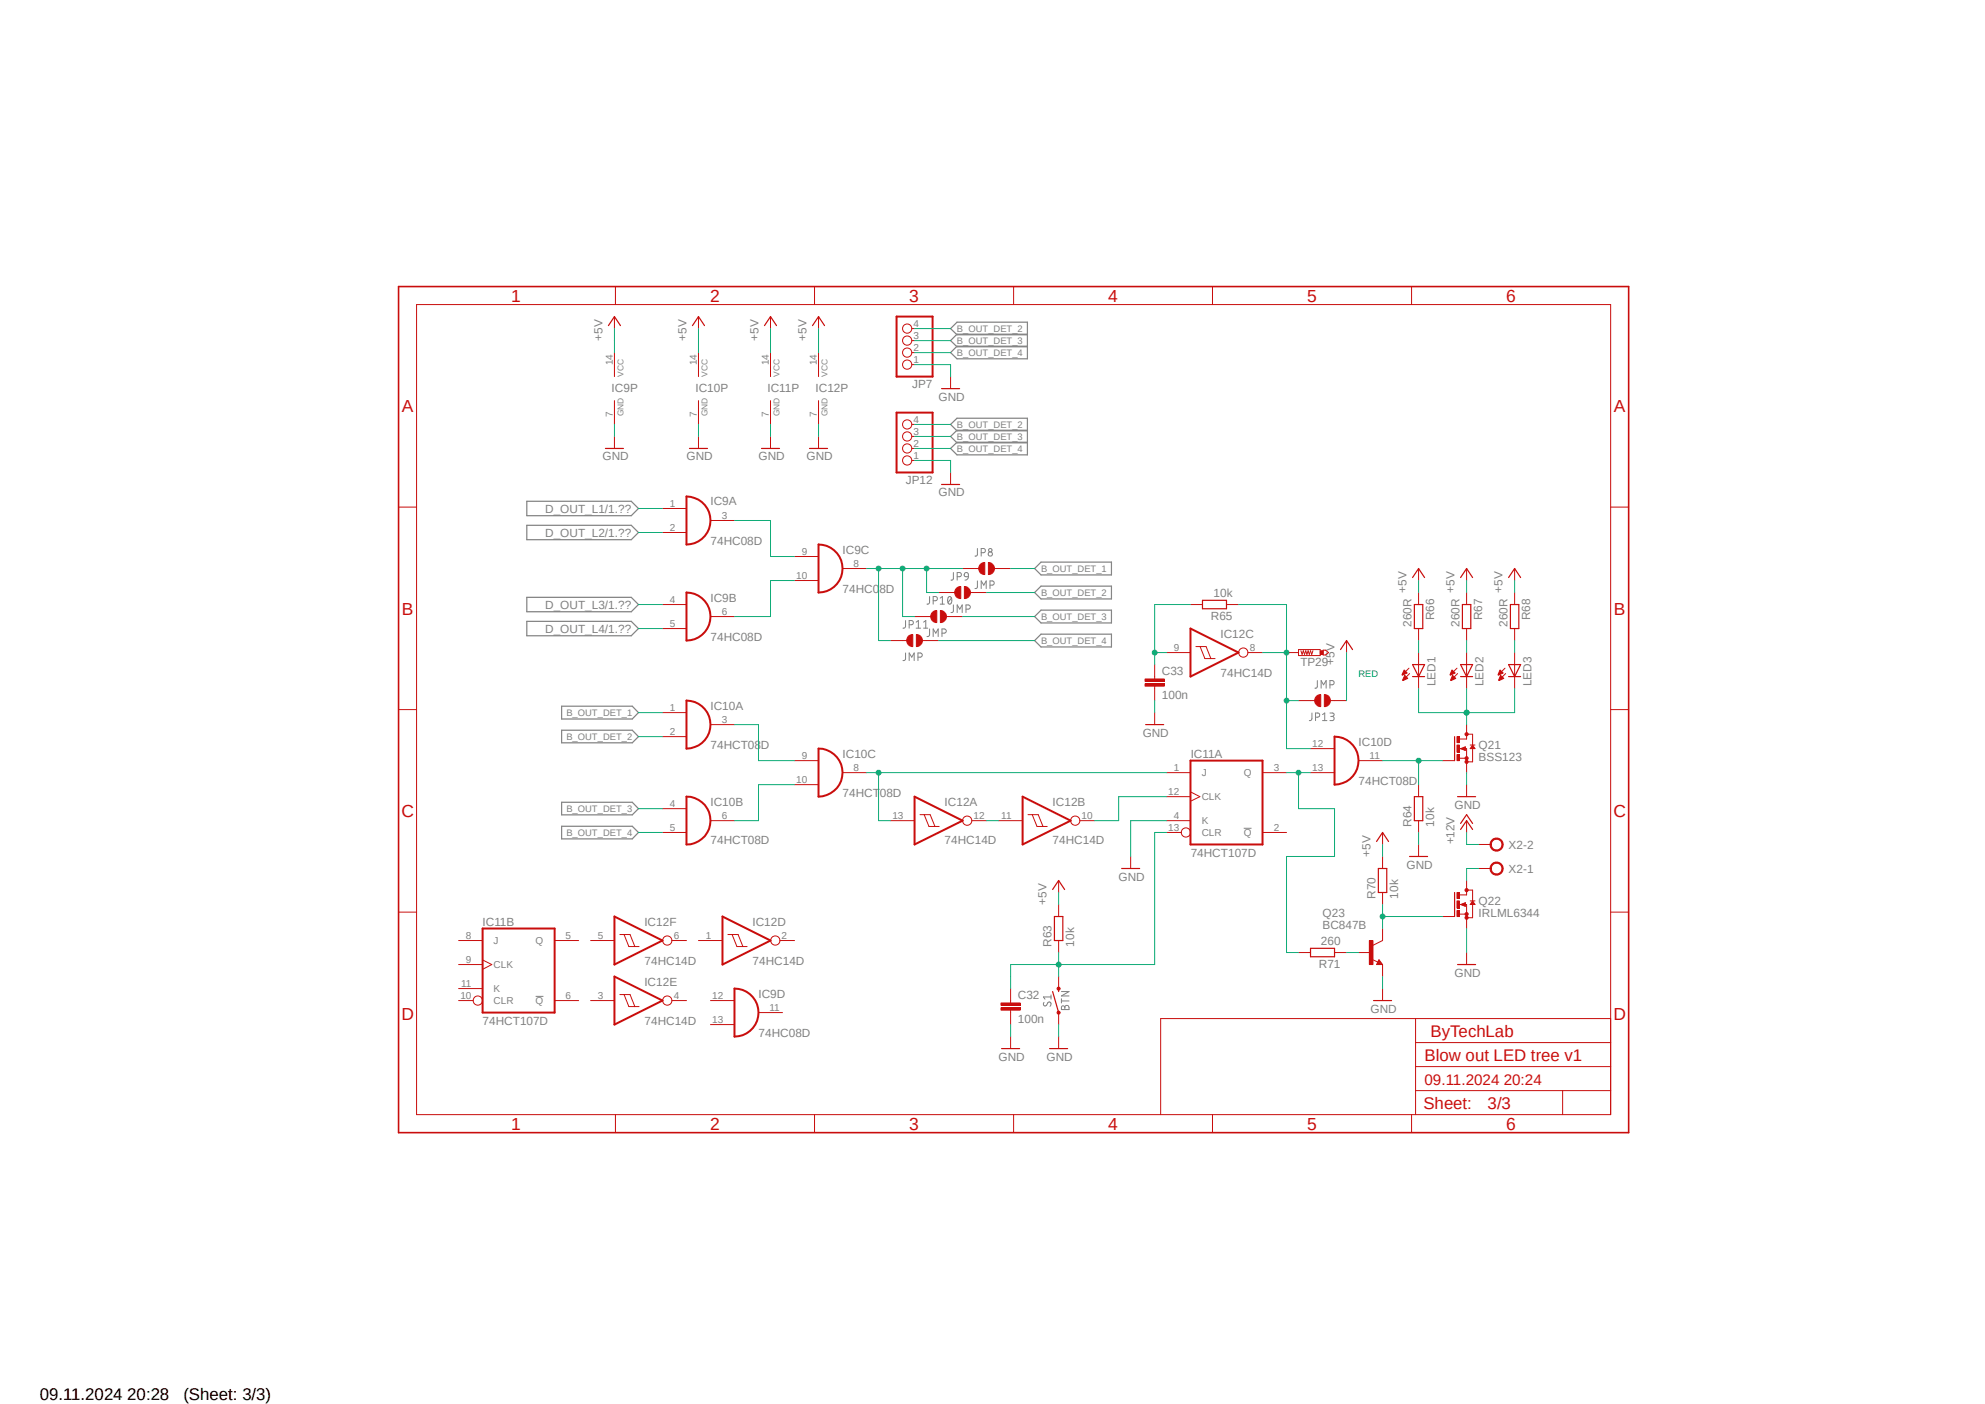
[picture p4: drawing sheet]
<svg xmlns="http://www.w3.org/2000/svg" width="420mm" height="297mm" viewBox="0 0 420 297" stroke-linecap="round" stroke-linejoin="round" font-family="sans-serif">
<defs><g id="words">
<g font-size="3.7" fill="#c90d0c">
<text x="108.2" y="63.8">1</text>
<text x="150.3" y="63.8">2</text>
<text x="192.4" y="63.8">3</text>
<text x="234.5" y="63.8">4</text>
<text x="276.6" y="63.8">5</text>
<text x="318.7" y="63.8">6</text>
<text x="85" y="87.2">A</text>
<text x="341.5" y="87.2">A</text>
<text x="85" y="130">B</text>
<text x="341.5" y="130">B</text>
<text x="84.9" y="172.8">C</text>
<text x="341.4" y="172.8">C</text>
<text x="84.9" y="215.7">D</text>
<text x="341.4" y="215.7">D</text>
<text x="108.2" y="239">1</text>
<text x="150.3" y="239">2</text>
<text x="192.4" y="239">3</text>
<text x="234.5" y="239">4</text>
<text x="276.6" y="239">5</text>
<text x="318.7" y="239">6</text>
</g>
<g font-size="3.6" fill="#c90d0c">
<text x="302.7" y="219.3">ByTechLab</text>
<text x="301.4" y="224.4">Blow out LED tree v1</text>
<text x="301.2" y="234.7">Sheet:</text>
<text x="314.8" y="234.5">3/3</text>
</g>
<g font-size="3.6">
<text x="8.4" y="296.1">09.11.2024 20:28</text>
<text x="38.8" y="296.1">(Sheet: 3/3)</text>
</g>
<text font-size="3.2" fill="#c90d0c" x="301.4" y="229.4">09.11.2024 20:24</text>
<g font-size="2.5" fill="#808080">
<text x="127.5" y="72.1" transform="rotate(-90 127.5 72.1)">+5V</text>
<text x="145.2" y="72.1" transform="rotate(-90 145.2 72.1)">+5V</text>
<text x="160.5" y="72.1" transform="rotate(-90 160.5 72.1)">+5V</text>
<text x="170.6" y="72.1" transform="rotate(-90 170.6 72.1)">+5V</text>
<text x="129.4" y="82.8">IC9P</text>
<text x="147.2" y="82.8">IC10P</text>
<text x="162.4" y="82.8">IC11P</text>
<text x="172.6" y="82.8">IC12P</text>
<text x="193" y="82.1">JP7</text>
<text x="198.6" y="84.8">GND</text>
<text x="127.5" y="97.4">GND</text>
<text x="145.2" y="97.4">GND</text>
<text x="160.5" y="97.4">GND</text>
<text x="170.6" y="97.4">GND</text>
<text x="150.3" y="106.9">IC9A</text>
<text x="191.6" y="102.4">JP12</text>
<text x="198.6" y="105">GND</text>
<text x="115.4" y="108.5">D_OUT_L1/1.??</text>
<text x="115.4" y="113.5">D_OUT_L2/1.??</text>
<text x="150.3" y="115.2">74HC08D</text>
<text x="178.3" y="117.1">IC9C</text>
<text x="178.3" y="125.4">74HC08D</text>
<text x="297.6" y="125.4" transform="rotate(-90 297.6 125.4)">+5V</text>
<text x="307.8" y="125.4" transform="rotate(-90 307.8 125.4)">+5V</text>
<text x="317.9" y="125.4" transform="rotate(-90 317.9 125.4)">+5V</text>
<text x="115.4" y="128.8">D_OUT_L3/1.??</text>
<text x="150.3" y="127.3">IC9B</text>
<text x="256.2" y="131.1">R65</text>
<text x="256.8" y="126.4">10k</text>
<text x="303.5" y="131.2" transform="rotate(-90 303.5 131.2)">R66</text>
<text x="313.6" y="131.2" transform="rotate(-90 313.6 131.2)">R67</text>
<text x="323.7" y="131.2" transform="rotate(-90 323.7 131.2)">R68</text>
<text x="115.4" y="133.9">D_OUT_L4/1.??</text>
<text x="150.3" y="135.5">74HC08D</text>
<text x="258.2" y="134.9">IC12C</text>
<text x="298.6" y="132.6" transform="rotate(-90 298.6 132.6)">260R</text>
<text x="308.8" y="132.6" transform="rotate(-90 308.8 132.6)">260R</text>
<text x="318.9" y="132.6" transform="rotate(-90 318.9 132.6)">260R</text>
<text x="245.8" y="142.7">C33</text>
<text x="258.2" y="143.1">74HC14D</text>
<text x="275.1" y="140.8">TP29</text>
<text x="282.4" y="140.6" transform="rotate(-90 282.4 140.6)">+5V</text>
<text x="245.8" y="147.8">100n</text>
<text x="303.7" y="145.2" transform="rotate(-90 303.7 145.2)">LED1</text>
<text x="313.9" y="145.2" transform="rotate(-90 313.9 145.2)">LED2</text>
<text x="324" y="145.2" transform="rotate(-90 324 145.2)">LED3</text>
<text x="150.3" y="150.1">IC10A</text>
<text x="241.8" y="155.8">GND</text>
<text x="150.3" y="158.4">74HCT08D</text>
<text x="178.3" y="160.3">IC10C</text>
<text x="251.9" y="160.3">IC11A</text>
<text x="287.4" y="157.7">IC10D</text>
<text x="312.8" y="160.9">BSS123</text>
<text x="312.8" y="158.4">Q21</text>
<text x="287.4" y="166">74HCT08D</text>
<text x="150.3" y="170.4">IC10B</text>
<text x="178.3" y="168.5">74HCT08D</text>
<text x="199.9" y="170.4">IC12A</text>
<text x="222.7" y="170.4">IC12B</text>
<text x="307.8" y="171.1">GND</text>
<text x="150.3" y="178.6">74HCT08D</text>
<text x="199.9" y="178.6">74HC14D</text>
<text x="222.7" y="178.6">74HC14D</text>
<text x="298.7" y="174.9" transform="rotate(-90 298.7 174.9)">R64</text>
<text x="303.5" y="174.9" transform="rotate(-90 303.5 174.9)">10k</text>
<text x="307.8" y="178.6" transform="rotate(-90 307.8 178.6)">+12V</text>
<text x="319.2" y="179.5">X2-2</text>
<text x="251.9" y="181.2">74HCT107D</text>
<text x="290" y="181.2" transform="rotate(-90 290 181.2)">+5V</text>
<text x="297.6" y="183.7">GND</text>
<text x="319.2" y="184.6">X2-1</text>
<text x="221.4" y="191.3" transform="rotate(-90 221.4 191.3)">+5V</text>
<text x="236.7" y="186.3">GND</text>
<text x="291" y="190.1" transform="rotate(-90 291 190.1)">R70</text>
<text x="295.8" y="190.1" transform="rotate(-90 295.8 190.1)">10k</text>
<text x="312.8" y="191.3">Q22</text>
<text x="102.1" y="195.8">IC11B</text>
<text x="136.4" y="195.8">IC12F</text>
<text x="159.2" y="195.8">IC12D</text>
<text x="279.8" y="196.4">BC847B</text>
<text x="279.8" y="193.9">Q23</text>
<text x="312.8" y="193.9">IRLML6344</text>
<text x="222.5" y="200.2" transform="rotate(-90 222.5 200.2)">R63</text>
<text x="227.3" y="200.2" transform="rotate(-90 227.3 200.2)">10k</text>
<text x="279.5" y="200">260</text>
<text x="136.4" y="204">74HC14D</text>
<text x="136.4" y="208.5">IC12E</text>
<text x="159.2" y="204">74HC14D</text>
<text x="279.1" y="204.8">R71</text>
<text x="307.8" y="206.6">GND</text>
<text x="160.5" y="211">IC9D</text>
<text x="215.4" y="211.3">C32</text>
<text x="290" y="214.2">GND</text>
<text x="102.1" y="216.8">74HCT107D</text>
<text x="136.4" y="216.8">74HC14D</text>
<text x="160.5" y="219.3">74HC08D</text>
<text x="215.4" y="216.4">100n</text>
<text x="211.3" y="224.4">GND</text>
<text x="221.4" y="224.4">GND</text>
</g>
<g font-size="2.1" fill="#808080">
<text x="193.3" y="71.7">3</text>
<text x="193.3" y="69.1">4</text>
<text x="129.7" y="77.3" transform="rotate(-90 129.7 77.3)">14</text>
<text x="147.4" y="77.3" transform="rotate(-90 147.4 77.3)">14</text>
<text x="162.7" y="77.3" transform="rotate(-90 162.7 77.3)">14</text>
<text x="172.8" y="77.3" transform="rotate(-90 172.8 77.3)">14</text>
<text x="193.3" y="76.7">1</text>
<text x="193.3" y="74.2">2</text>
<text x="129.7" y="88.3" transform="rotate(-90 129.7 88.3)">7</text>
<text x="147.4" y="88.3" transform="rotate(-90 147.4 88.3)">7</text>
<text x="162.7" y="88.3" transform="rotate(-90 162.7 88.3)">7</text>
<text x="172.8" y="88.3" transform="rotate(-90 172.8 88.3)">7</text>
<text x="193.3" y="89.4">4</text>
<text x="193.3" y="94.5">2</text>
<text x="193.3" y="92">3</text>
<text x="193.3" y="97.1">1</text>
<text x="141.7" y="107.2">1</text>
<text x="141.7" y="112.3">2</text>
<text x="152.7" y="109.8">3</text>
<text x="169.7" y="117.4">9</text>
<text x="180.6" y="119.9">8</text>
<text x="168.5" y="122.5">10</text>
<text x="141.7" y="127.5">4</text>
<text x="152.7" y="130.1">6</text>
<text x="141.7" y="132.6">5</text>
<text x="248.4" y="137.7">9</text>
<text x="264.4" y="137.7">8</text>
<text x="141.7" y="150.4">1</text>
<text x="141.7" y="155.4">2</text>
<text x="152.7" y="152.9">3</text>
<text x="169.7" y="160.5">9</text>
<text x="277.7" y="158">12</text>
<text x="289.8" y="160.5">11</text>
<text x="168.5" y="165.6">10</text>
<text x="180.6" y="163.1">8</text>
<text x="248.4" y="163.1">1</text>
<text x="254.3" y="164.2">J</text>
<text x="263.1" y="164.2">Q</text>
<text x="269.5" y="163.1">3</text>
<text x="277.7" y="163.1">13</text>
<text x="141.7" y="170.7">4</text>
<text x="152.7" y="173.2">6</text>
<text x="188.8" y="173.2">13</text>
<text x="206" y="173.2">12</text>
<text x="211.8" y="173.2">11</text>
<text x="228.9" y="173.2">10</text>
<text x="247.2" y="168.1">12</text>
<text x="248.4" y="173.2">4</text>
<text x="254.3" y="169.3">CLK</text>
<text x="141.7" y="175.8">5</text>
<text x="247.2" y="175.8">13</text>
<text x="254.3" y="174.4">K</text>
<text x="254.3" y="176.9">CLR</text>
<text x="263.1" y="176.9">Q</text>
<text x="269.5" y="175.8">2</text>
<text x="98.6" y="198.6">8</text>
<text x="98.6" y="203.7">9</text>
<text x="104.4" y="199.7">J</text>
<text x="113.3" y="199.7">Q</text>
<text x="119.7" y="198.6">5</text>
<text x="126.5" y="198.6">5</text>
<text x="142.5" y="198.6">6</text>
<text x="149.4" y="198.6">1</text>
<text x="165.4" y="198.6">2</text>
<text x="97.6" y="208.8">11</text>
<text x="104.4" y="209.9">K</text>
<text x="104.4" y="204.8">CLK</text>
<text x="97.4" y="211.3">10</text>
<text x="104.4" y="212.4">CLR</text>
<text x="113.3" y="212.4">Q</text>
<text x="119.7" y="211.3">6</text>
<text x="126.5" y="211.3">3</text>
<text x="142.5" y="211.3">4</text>
<text x="150.7" y="211.3">12</text>
<text x="162.8" y="213.9">11</text>
<text x="150.7" y="216.4">13</text>
</g>
<g font-size="2" fill="#808080">
<text x="202.5" y="70.2">B_OUT_DET_2</text>
<text x="202.5" y="72.8">B_OUT_DET_3</text>
<text x="202.5" y="75.3">B_OUT_DET_4</text>
<text x="202.5" y="90.5">B_OUT_DET_2</text>
<text x="202.5" y="93">B_OUT_DET_3</text>
<text x="202.5" y="95.6">B_OUT_DET_4</text>
<text x="220.3" y="121">B_OUT_DET_1</text>
<text x="220.3" y="126.1">B_OUT_DET_2</text>
<text x="220.3" y="131.1">B_OUT_DET_3</text>
<text x="220.3" y="136.2">B_OUT_DET_4</text>
<text x="119.8" y="151.5">B_OUT_DET_1</text>
<text x="119.8" y="156.5">B_OUT_DET_2</text>
<text x="119.8" y="171.8">B_OUT_DET_3</text>
<text x="119.8" y="176.9">B_OUT_DET_4</text>
</g>
<text font-size="2" fill="#0dab76" x="287.4" y="143.1">RED</text>
<g font-size="1.8" fill="#808080">
<text x="131.9" y="79.7" transform="rotate(-90 131.9 79.7)">VCC</text>
<text x="149.7" y="79.7" transform="rotate(-90 149.7 79.7)">VCC</text>
<text x="164.9" y="79.7" transform="rotate(-90 164.9 79.7)">VCC</text>
<text x="175.1" y="79.7" transform="rotate(-90 175.1 79.7)">VCC</text>
<text x="131.9" y="88.1" transform="rotate(-90 131.9 88.1)">GND</text>
<text x="149.7" y="88.1" transform="rotate(-90 149.7 88.1)">GND</text>
<text x="164.9" y="88.1" transform="rotate(-90 164.9 88.1)">GND</text>
<text x="175.1" y="88.1" transform="rotate(-90 175.1 88.1)">GND</text>
</g>
</g></defs>
<path d="M83.7 60.3l261.2 179.9M344.9 60.3l-261.2 179.9" fill="none" stroke="#fff" stroke-width=".21"/>
<g fill="none" stroke="#808080" stroke-width=".21">
<path d="M206.8 116v1.5l-.5 .1M207.6 116.9h.7a.46 .46 0 0 0 .2-.5 .46 .46 0 0 0-.4-.4h-.5v1.6M191.6 138.1v1.3l-.2 .3h-.3M191.6 131.3v1.2l-.2 .3-.3 .1M192.4 132.2l.6-.1a.46 .46 0 0 0 .2-.5 .46 .46 0 0 0-.4-.3h-.4v1.6M192.4 139.7v-1.6l.5 .9 .5-.9v1.6M193.8 132.9h1M193.8 131.6l.5-.3v1.6M194.2 139h.5a.45 .45 0 0 0 .4-.3 .45 .45 0 0 0-.2-.5l-.7-.1v1.6M195.4 132.9h.9M195.4 131.6l.5-.3v1.6M196.7 133.1v1.2l-.2 .3-.4 .1"/>
<path d="M196.7 126.2v1.3l-.2 .3h-.4M197.4 127.1l.7-.1a.46 .46 0 0 0 .2-.5 .46 .46 0 0 0-.4-.3h-.5v1.6M197.4 134.7v-1.6l.6 .8 .5-.8v1.6M198.9 127.8h.9M198.9 126.5l.5-.3v1.6M199.3 133.9h.5a.45 .45 0 0 0 .4-.3 .45 .45 0 0 0-.2-.5h-.7v1.6M200.7 126.2h.3a.98 .98 0 0 1 0 1.6 1.02 1.02 0 0 1-.3-1.6zM201.3 126.5l-.7 1M201.7 128v1.4l-.5 .2M201.7 121.1v1.5l-.5 .1M202.5 122h.7a.46 .46 0 0 0 .2-.5 .46 .46 0 0 0-.4-.4h-.5v1.6M202.5 129.6v-1.6l.6 .9 .5-.9v1.6"/>
<path d="M204.2 121.2a.45 .45 0 0 1 .5 0 .45 .45 0 0 1 .2 .4v.4h-.7l-.2-.4zM204.4 128.9h.5a.45 .45 0 0 0 .4-.4 .45 .45 0 0 0-.2-.5h-.7v1.6M204.9 122a.72 .72 0 0 1-.7 .7M206.8 122.9v1.4l-.5 .2M207.6 124.5v-1.6l.6 .9 .5-.9v1.6M209.5 123.8l.6-.1a.46 .46 0 0 0 .2-.5 .46 .46 0 0 0-.4-.3h-.4v1.6M277.6 150.8v1.3a.43 .43 0 0 1-.6 .3M278.3 151.7l.7-.1a.43 .43 0 0 0 .2-.4 .43 .43 0 0 0-.4-.4h-.5v1.6M278.7 144v1.2a.38 .38 0 0 1-.5 .4M279.5 145.6v-1.6l.5 .9 .6-.9v1.6M279.8 152.4h1M279.8 151.2l.5-.4v1.6"/>
<path d="M281.4 144.9l.7-.1a.46 .46 0 0 0 .2-.5 .46 .46 0 0 0-.4-.3h-.5v1.6M281.4 150.8h.5a.36 .36 0 0 1 .4 .4 .36 .36 0 0 1-.4 .4h-.3M281.9 151.6h.2a.46 .46 0 0 1 .2 .5 .46 .46 0 0 1-.4 .3h-.5M263.1 175.2h1.7M113.3 210.8h1.7M220.9 212l-.1 .3a.39 .39 0 0 0 .1 .5 .39 .39 0 0 0 .5-.2l.3-.5a.37 .37 0 0 1 .4-.1 .37 .37 0 0 1 .3 .3l-.2 .6M222.4 210.9h-1.6l.3 .5M222.4 210.5v.9M224.6 211.3v.9M224.6 211.8h1.6M224.6 209.8h1.6l-1.6 .9h1.6M224.6 212.9a.37 .37 0 0 1 .4-.1 .37 .37 0 0 1 .3 .3v-.2a.46 .46 0 0 1 .5-.2 .46 .46 0 0 1 .4 .4v.5h-1.6z"/>
<path d="M225.3 213.1v.5"/>
<circle cx="209.5" cy="117.2" r=".46"/>
<circle cx="209.5" cy="116.4" r=".37"/>
</g>
<g fill="none" stroke="#808080" stroke-width=".25">
<path d="M217.4 70.8h-14.9l-1.4-1.3 1.4-1.3h14.9v7.7h-14.9l-1.4-1.3 1.4-1.4h14.9M217.4 70.7h-14.9l-1.4 1.4 1.4 1.3h14.9M217.4 91.1h-14.9l-1.4-1.3 1.4-1.3h14.9v7.7h-14.9l-1.4-1.3 1.4-1.3h14.9M217.4 91h-14.9l-1.4 1.3 1.4 1.4h14.9M111.5 106h22.1l1.5 1.6-1.5 1.5h-22.1zM111.5 111.1h22.1l1.5 1.5-1.5 1.6h-22.1zM111.5 126.4h22.1l1.5 1.5-1.5 1.5h-22.1zM111.5 131.4h22.1l1.5 1.6-1.5 1.5h-22.1zM218.9 120.3l1.4-1.4h14.9v2.7h-14.9zM218.9 125.3l1.4-1.3h14.9v2.7h-14.9zM218.9 135.5l1.4-1.3h14.9v2.7h-14.9zM220.3 129.1h14.9v2.7h-14.9l-1.4-1.4z"/>
<path d="M118.8 149.4h15l1.3 1.3-1.3 1.4h-15zM118.8 154.5h15l1.3 1.3-1.3 1.3h-15zM118.8 169.7h15l1.3 1.4-1.3 1.3h-15zM118.8 174.8h15l1.3 1.3-1.3 1.4h-15z"/>
</g>
<g fill="none" stroke="#c90d0c" stroke-width=".21">
<path d="M88.1 64.4h252.7v171.4h-252.7zM130 67v2.5M130 74.6v5.1M130.2 60.6v3.8M172.3 60.6v3.8M193 77.1h.5M193 74.6h.5M193 72.1h.5M193 69.5h.5M201.1 79.7v2.5M214.5 60.6v3.8M256.5 60.6v3.8"/>
<path d="M298.7 60.6v3.8M130 84.8v5M130 92.3v2.6M84.3 107.3h3.8M140.2 107.6h5M140.2 112.6h5M150.3 110.1h5.1M168.1 117.7h5.1M340.8 107.3h3.8M140.2 127.9h5M140.2 133h5M150.3 130.4h5.1"/>
<path d="M168.1 122.8h5.1M178.3 120.3h5M84.3 150.1h3.8M340.8 150.1h3.8M84.3 193h3.8M340.8 193h3.8M150.3 211.7h5.1M150.3 216.7h5.1M160.5 214.2h5.1M299.5 215.5v20.3M340.8 215.5h-95.2v20.3M130.2 235.8v3.8"/>
<path d="M172.3 235.8v3.8M214.5 235.8v3.8M256.5 235.8v3.8M298.7 235.8v3.8M299.5 230.7h41.3M299.5 225.6h41.3M299.5 220.6h41.3M330.6 230.7v5.1"/>
<circle cx="191.9" cy="74.6" r=".98"/>
<circle cx="191.9" cy="69.5" r=".98"/>
<circle cx="191.9" cy="77.1" r=".98"/>
<circle cx="191.9" cy="72.1" r=".98"/>
</g>
<path d="M84.3 60.6h260.3v179h-260.3z" fill="none" stroke="#c90d0c" stroke-width=".34"/>
<path d="M189.7 67h7.6v12.7h-7.6zM145.2 105a5.1 5.1 0 0 1 5.1 5.1 5.1 5.1 0 0 1-5.1 5.1zM173.2 115.2a5.1 5.1 0 0 1 5.1 5.1 5.1 5.1 0 0 1-5.1 5zM145.2 125.3a5.1 5.1 0 0 1 5.1 5.1 5.1 5.1 0 0 1-5.1 5.1zM155.4 209.1a5.1 5.1 0 0 1 5.1 5.1 5.1 5.1 0 0 1-5.1 5.1z" fill="none" stroke="#c90d0c" stroke-width=".42"/>
<path d="M128.7 68.9l1.3-1.9 1.3 1.9M128.1 94.9h3.8M199.2 82.2h3.8" fill="none" stroke="#c90d0c" stroke-width=".25"/>
<path d="M209.1 119a1.27 1.27 0 0 1 1.3 1.3 1.27 1.27 0 0 1-1.3 1.2z" fill-rule="evenodd" fill="#c90d0c"/>
<path d="M209.1 119a1.27 1.27 0 0 1 1.3 1.3 1.27 1.27 0 0 1-1.3 1.2z" fill="none" stroke="#c90d0c" stroke-width=".21"/>
<path d="M207.4 119.4l.4-.3 .6-.1v2.5a1.27 1.27 0 0 1-1.2-.7 1.27 1.27 0 0 1 .2-1.4z" fill-rule="evenodd" fill="#c90d0c"/>
<path d="M207.4 119.4l.4-.3 .6-.1v2.5a1.27 1.27 0 0 1-1.2-.7 1.27 1.27 0 0 1 .2-1.4zM203.7 120.3h3.4M210.4 120.3h3.4" fill="none" stroke="#c90d0c" stroke-width=".21"/>
<path d="M204 124.1a1.27 1.27 0 0 1 1.3 1.2 1.27 1.27 0 0 1-1.3 1.3z" fill-rule="evenodd" fill="#c90d0c"/>
<path d="M204 124.1a1.27 1.27 0 0 1 1.3 1.2 1.27 1.27 0 0 1-1.3 1.3z" fill="none" stroke="#c90d0c" stroke-width=".21"/>
<path d="M202.4 124.5l.3-.3 .6-.1v2.5a1.27 1.27 0 0 1-1.2-.7 1.27 1.27 0 0 1 .3-1.4z" fill-rule="evenodd" fill="#c90d0c"/>
<path d="M198.6 125.3h3.4M202.4 124.5l.3-.3 .6-.1v2.5a1.27 1.27 0 0 1-1.2-.7 1.27 1.27 0 0 1 .3-1.4zM205.3 125.3h3.4" fill="none" stroke="#c90d0c" stroke-width=".21"/>
<path d="M199 129.2a1.27 1.27 0 0 1 1.3 1.2 1.27 1.27 0 0 1-1.3 1.3z" fill-rule="evenodd" fill="#c90d0c"/>
<path d="M199 129.2a1.27 1.27 0 0 1 1.3 1.2 1.27 1.27 0 0 1-1.3 1.3z" fill="none" stroke="#c90d0c" stroke-width=".21"/>
<path d="M197.3 129.5l.3-.2 .6-.1v2.5a1.27 1.27 0 0 1-1.2-.8 1.27 1.27 0 0 1 .3-1.4z" fill-rule="evenodd" fill="#c90d0c"/>
<path d="M193.5 130.4h3.4M197.3 129.5l.3-.2 .6-.1v2.5a1.27 1.27 0 0 1-1.2-.8 1.27 1.27 0 0 1 .3-1.4zM200.2 130.4h3.5" fill="none" stroke="#c90d0c" stroke-width=".21"/>
<path d="M193.9 134.2a1.27 1.27 0 0 1 1.3 1.3 1.27 1.27 0 0 1-1.3 1.3z" fill-rule="evenodd" fill="#c90d0c"/>
<path d="M193.9 134.2a1.27 1.27 0 0 1 1.3 1.3 1.27 1.27 0 0 1-1.3 1.3z" fill="none" stroke="#c90d0c" stroke-width=".21"/>
<path d="M192.2 134.6l.9-.4v2.6a1.3 1.3 0 0 1-1.2-.8 1.3 1.3 0 0 1 .3-1.4z" fill-rule="evenodd" fill="#c90d0c"/>
<g fill="none" stroke="#c90d0c" stroke-width=".21">
<path d="M147.8 67v2.5M147.8 74.6v5.1M163 67v2.5M163 74.6v5.1M147.8 84.8v5M147.8 92.3v2.6M163 84.8v5M163 92.3v2.6M193 97.4h.5M193 94.9h.5M193 92.3h.5M193 89.8h.5"/>
<path d="M201.1 99.9v2.6M188.4 135.5h3.5M192.2 134.6l.9-.4v2.6a1.3 1.3 0 0 1-1.2-.8 1.3 1.3 0 0 1 .3-1.4zM195.2 135.5h3.4M246.8 138h5.1M253 136.8h2.2l1 2.5M253.9 136.8l1 2.5h2.2M264 138h3.1M140.2 150.7h5M140.2 155.8h5M150.3 153.3h5.1M277.3 158.4h5.1"/>
<path d="M140.2 171.1h5M140.2 176.1h5M150.3 173.6h5.1M168.1 160.9h5.1M168.1 166h5.1M178.3 163.4h5M188.4 173.6h5.1M194.6 172.3h2.2l1 2.5M195.5 172.3l1.1 2.5h2.1M205.7 173.6h3M211.3 173.6h5.1M217.5 172.3h2.2l1 2.5"/>
<path d="M218.4 172.3l1 2.5h2.2M228.5 173.6h3.1M246.8 176.1h3.1M246.8 173.6h5.1M246.8 163.4h5.1M246.8 168.5h5.1M251.9 167.5l2 1-2 1M267.1 176.1h5.1M267.1 163.4h5.1M277.3 163.4h5.1M287.4 160.9h5.1M97 199h5.1"/>
<path d="M117.3 199h5.1M125 199h5M131.1 197.7h2.2l1 2.5M132 197.7l1.1 2.5h2.1M142.2 199h3M147.8 199h5.1M154 197.7h2.2l1 2.5M154.9 197.7l1 2.5h2.2M165 199h3.1M224 186.3v2.5M97 211.7h3.1M97 209.1h5.1"/>
<path d="M97 204h5.1M102.1 203.1l2 .9-2 1.1M117.3 211.7h5.1M125 211.7h5M131.1 210.4h2.2l1 2.5M132 210.4l1.1 2.5h2.1M142.2 211.7h3M213.8 211.7v.5M213.8 213.7v.5M213.8 219.3v2.5M224 219.3v2.5"/>
<circle cx="191.9" cy="94.9" r=".98"/>
<circle cx="191.9" cy="92.3" r=".98"/>
<circle cx="191.9" cy="97.4" r=".98"/>
<circle cx="191.9" cy="89.8" r=".98"/>
<circle cx="263.1" cy="138" r=".98"/>
<circle cx="204.6" cy="173.6" r=".98"/>
<circle cx="227.5" cy="173.6" r=".98"/>
<circle cx="250.9" cy="176.1" r=".98"/>
<circle cx="141.2" cy="199" r=".98"/>
<circle cx="164" cy="199" r=".98"/>
<circle cx="101.1" cy="211.7" r=".98"/>
<circle cx="141.2" cy="211.7" r=".98"/>
</g>
<g fill="none" stroke="#c90d0c" stroke-width=".42">
<path d="M189.7 87.3h7.6v12.6h-7.6zM251.9 133l10.1 5-10.1 5.1zM145.2 148.2a5.1 5.1 0 0 1 5.1 5.1 5.1 5.1 0 0 1-5.1 5.1zM173.2 158.4a5.1 5.1 0 0 1 5.1 5 5.1 5.1 0 0 1-5.1 5.1zM282.4 155.8a5.1 5.1 0 0 1 5 5.1 5.1 5.1 0 0 1-5 5.1zM145.2 168.5a5.1 5.1 0 0 1 5.1 5.1 5.1 5.1 0 0 1-5.1 5zM193.5 168.5l10.2 5.1-10.2 5zM216.4 168.5l10.1 5.1-10.1 5zM251.9 160.9h15.2v17.7h-15.2zM102.1 196.4h15.2v17.8h-15.2zM130 193.9l10.2 5.1-10.2 5zM152.9 193.9l10.1 5.1-10.1 5z"/>
<path d="M130 206.6l10.2 5.1-10.2 5z"/>
</g>
<path d="M146.5 68.9l1.3-1.9 1.3 1.9M161.8 68.9l1.2-1.9 1.3 1.9M145.9 94.9h3.8M161.1 94.9h3.8M199.2 102.5h3.8M222.7 188.2l1.3-1.9 1.3 1.9M211.9 221.8h3.8M222.1 221.8h3.8" fill="none" stroke="#c90d0c" stroke-width=".25"/>
<path d="M211.8 213.2h4.1v.5h-4.1z" fill-rule="evenodd" fill="#c90d0c"/>
<path d="M211.8 213.2h4.1v.5h-4.1z" fill="none" stroke="#c90d0c" stroke-width=".21"/>
<path d="M211.8 212.2h4.1v.5h-4.1z" fill-rule="evenodd" fill="#c90d0c"/>
<path d="M224 191.3v2.6M224 199v2.5M211.8 212.2h4.1v.5h-4.1zM213.8 209.1v2.6M213.8 214.2v2.5" fill="none" stroke="#c90d0c" stroke-width=".21"/>
<path d="M223.1 193.9h1.8v5.1h-1.8zM222.7 209.8l1.3 4.4M224 209.1v.7" fill="none" stroke="#c90d0c" stroke-width=".25"/>
<path d="M223.7 214l.3-.1 .2 .1 .1 .2-.1 .3h-.5z" fill-rule="evenodd" fill="#c90d0c"/>
<path d="M223.7 214l.3-.1 .2 .1 .1 .2-.1 .3h-.5z" fill="none" stroke="#c90d0c" stroke-width=".21"/>
<path d="M223.7 208.9l.3-.1 .2 .1 .1 .2-.1 .3h-.5z" fill-rule="evenodd" fill="#c90d0c"/>
<path d="M309 158.4l1-.4v.7zM310.3 155.3h1.3v5.9h-1.3v-2.8h-1.5M310.3 155.8v.5h-1.5M311.1 157.6h1M311.6 157.6l.5 .8h-1zM308.8 160.4h1.5M239.2 181.2v2.5M223.7 208.9l.3-.1 .2 .1 .1 .2-.1 .3h-.5zM224 206.6v2.5M224 214.2v2.5" fill="none" stroke="#c90d0c" stroke-width=".21"/>
<path d="M307.8 155.8v5.1M309.3 158.4l.6 .2v-.5l-.5 .3M311.6 157.9l.2 .3h-.5zM237.3 183.7h3.8" fill="none" stroke="#c90d0c" stroke-width=".25"/>
<circle cx="310.3" cy="161.2" r=".33" fill="#c90d0c"/>
<circle cx="310.3" cy="161.2" r=".33" fill="none" stroke="#c90d0c" stroke-width=".21"/>
<circle cx="310.3" cy="160.4" r=".33" fill="#c90d0c"/>
<circle cx="310.3" cy="160.4" r=".33" fill="none" stroke="#c90d0c" stroke-width=".21"/>
<circle cx="310.3" cy="155.3" r=".33" fill="#c90d0c"/>
<circle cx="310.3" cy="155.3" r=".33" fill="none" stroke="#c90d0c" stroke-width=".21"/>
<path d="M308.3 155.8h.5v1.3h-.5z" fill-rule="evenodd" fill="#c90d0c"/>
<path d="M308.3 155.8h.5v1.3h-.5z" fill="none" stroke="#c90d0c" stroke-width=".21"/>
<path d="M308.3 159.6h.5v1.3h-.5z" fill-rule="evenodd" fill="#c90d0c"/>
<path d="M308.3 159.6h.5v1.3h-.5z" fill="none" stroke="#c90d0c" stroke-width=".21"/>
<path d="M308.3 157.6h.5v1.5h-.5z" fill-rule="evenodd" fill="#c90d0c"/>
<path d="M251.9 127.9h2.5M259.5 127.9h2.5M244.3 143.1v.5M244.3 145.2v.5M308.3 157.6h.5v1.5h-.5zM310.3 153.3v2.5M300.1 166v2.5M300.1 173.6v2.5M300.1 178.6v2.6M305.2 160.9h2.6M310.3 160.9v2.5M310.3 166v2.5" fill="none" stroke="#c90d0c" stroke-width=".21"/>
<path d="M254.4 127h5.1v1.8h-5.1zM299.3 168.5h1.7v5.1h-1.7zM308.4 168.5h3.8M298.2 181.2h3.8" fill="none" stroke="#c90d0c" stroke-width=".25"/>
<path d="M242.3 144.7h4v.5h-4z" fill-rule="evenodd" fill="#c90d0c"/>
<path d="M242.3 144.7h4v.5h-4z" fill="none" stroke="#c90d0c" stroke-width=".21"/>
<path d="M242.3 143.6h4v.5h-4z" fill-rule="evenodd" fill="#c90d0c"/>
<path d="M300.1 138v7.7M242.3 143.6h4v.5h-4zM244.3 140.6v2.5M244.3 145.7v2.5M244.3 150.7v2.6M298.1 141.4l-1.4 1.3M298.2 142.5l-1.4 1.4" fill="none" stroke="#c90d0c" stroke-width=".21"/>
<path d="M242.4 153.3h3.8M298.9 140.6h2.5l-1.3 2.5zM298.9 143.1h2.5" fill="none" stroke="#c90d0c" stroke-width=".25"/>
<path d="M297.1 141.7l.6 .7-1 .4-.1-.1z" fill-rule="evenodd" fill="#c90d0c"/>
<path d="M297.1 141.7l.6 .7-1 .4-.1-.1z" fill="none" stroke="#c90d0c" stroke-width=".21"/>
<path d="M297.2 142.9l.7 .6-1.1 .5v-.1z" fill-rule="evenodd" fill="#c90d0c"/>
<path d="M310.3 138v7.7M297.2 142.9l.7 .6-1.1 .5v-.1zM308.3 141.4l-1.4 1.3M308.4 142.5l-1.4 1.4" fill="none" stroke="#c90d0c" stroke-width=".21"/>
<path d="M309 140.6h2.6l-1.3 2.5zM309 143.1h2.6" fill="none" stroke="#c90d0c" stroke-width=".25"/>
<path d="M307.2 141.7l.7 .7-1 .4-.1-.1z" fill-rule="evenodd" fill="#c90d0c"/>
<path d="M307.2 141.7l.7 .7-1 .4-.1-.1z" fill="none" stroke="#c90d0c" stroke-width=".21"/>
<path d="M307.3 142.9l.7 .6-1 .5-.1-.1z" fill-rule="evenodd" fill="#c90d0c"/>
<path d="M320.5 138v7.7M307.3 142.9l.7 .6-1 .5-.1-.1zM318.4 141.4l-1.4 1.3M318.6 142.5l-1.4 1.4" fill="none" stroke="#c90d0c" stroke-width=".21"/>
<path d="M319.2 140.6h2.5l-1.2 2.5zM319.2 143.1h2.5" fill="none" stroke="#c90d0c" stroke-width=".25"/>
<path d="M317.4 141.7l.7 .7-1.1 .4-.1-.1z" fill-rule="evenodd" fill="#c90d0c"/>
<path d="M317.4 141.7l.7 .7-1.1 .4-.1-.1z" fill="none" stroke="#c90d0c" stroke-width=".21"/>
<path d="M317.5 142.9l.7 .6-1 .5-.1-.1z" fill-rule="evenodd" fill="#c90d0c"/>
<path d="M274.7 137.4h4.6v1.3h-4.6zM275.3 137.7l.2 .7 .3-.7 .2 .7 .3-.7 .2 .7 .3-.7 .2 .7 .3-.7 .2 .7 .3-.7M280 137.5h.5l.6 .5-.6 .6h-.5zM317.5 142.9l.7 .6-1 .5-.1-.1z" fill="none" stroke="#c90d0c" stroke-width=".21"/>
<path d="M279.4 137.7h.6v.7h-.6z" fill-rule="evenodd" fill="#c90d0c"/>
<g fill="none" stroke="#c90d0c" stroke-width=".21">
<path d="M272.2 138h2.5M279.4 137.7h.6v.7h-.6zM300.1 120.3v2.5M300.1 125.3v2.6M300.1 133v2.5M310.3 120.3v2.5M310.3 125.3v2.6M310.3 133v2.5M320.5 120.3v2.5M320.5 125.3v2.6M320.5 133v2.5M308.8 193.4h1.5"/>
<path d="M309 191.3l1-.3v.7zM310.3 188.8v.5h-1.5M310.3 188.3h1.3v5.8h-1.3v-2.8h-1.5M311.1 190.6h1M311.6 190.6l.5 .7h-1z"/>
</g>
<path d="M298.9 122.2l1.2-1.9 1.3 1.9M299.3 127.9h1.7v5.1h-1.7zM309 122.2l1.3-1.9 1.3 1.9M309.4 127.9h1.8v5.1h-1.8zM319.2 122.2l1.3-1.9 1.2 1.9M319.6 127.9h1.8v5.1h-1.8zM307.8 188.8v5.1M309.3 191.3l.6 .3v-.5l-.5 .2M311.6 190.8l.2 .4h-.5z" fill="none" stroke="#c90d0c" stroke-width=".25"/>
<circle cx="310.3" cy="194.1" r=".33" fill="#c90d0c"/>
<circle cx="310.3" cy="194.1" r=".33" fill="none" stroke="#c90d0c" stroke-width=".21"/>
<circle cx="310.3" cy="193.4" r=".33" fill="#c90d0c"/>
<circle cx="310.3" cy="193.4" r=".33" fill="none" stroke="#c90d0c" stroke-width=".21"/>
<circle cx="310.3" cy="188.3" r=".33" fill="#c90d0c"/>
<circle cx="310.3" cy="188.3" r=".33" fill="none" stroke="#c90d0c" stroke-width=".21"/>
<path d="M308.3 188.8h.5v1.3h-.5z" fill-rule="evenodd" fill="#c90d0c"/>
<path d="M308.3 188.8h.5v1.3h-.5z" fill="none" stroke="#c90d0c" stroke-width=".21"/>
<path d="M308.3 192.6h.5v1.3h-.5z" fill-rule="evenodd" fill="#c90d0c"/>
<path d="M308.3 192.6h.5v1.3h-.5z" fill="none" stroke="#c90d0c" stroke-width=".21"/>
<path d="M308.3 190.6h.5v1.5h-.5z" fill-rule="evenodd" fill="#c90d0c"/>
<path d="M292.5 181.2v2.5M292.5 188.8v2.5M305.2 193.9h2.6M308.3 190.6h.5v1.5h-.5zM310.3 186.3v2.5M310.3 193.9v2.5M310.3 201.5v2.5" fill="none" stroke="#c90d0c" stroke-width=".21"/>
<path d="M291.6 183.7h1.8v5.1h-1.8zM308.4 204h3.8" fill="none" stroke="#c90d0c" stroke-width=".25"/>
<path d="M315.6 182.8a1.4 1.4 0 0 1 2.2 .2 1.4 1.4 0 0 1-.8 2.1 1.4 1.4 0 0 1-1.7-1.4h.2a1.13 1.13 0 0 1 1.6-1 1.13 1.13 0 0 1 .3 1.8 1.13 1.13 0 0 1-1.8-.3l-.1-.5h-.2z" fill-rule="evenodd" fill="#c90d0c"/>
<path d="M312.8 183.7h2.6M315.6 182.8a1.4 1.4 0 0 1 2.2 .2 1.4 1.4 0 0 1-.8 2.1 1.4 1.4 0 0 1-1.7-1.4h.2a1.13 1.13 0 0 1 1.6-1 1.13 1.13 0 0 1 .3 1.8 1.13 1.13 0 0 1-1.8-.3l-.1-.5h-.2z" fill="none" stroke="#c90d0c" stroke-width=".21"/>
<path d="M315.6 177.8a1.4 1.4 0 0 1 2.2 .1 1.4 1.4 0 0 1-.8 2.1 1.4 1.4 0 0 1-1.7-1.4h.2a1.13 1.13 0 0 1 1.6-1 1.13 1.13 0 0 1 .3 1.8 1.13 1.13 0 0 1-1.8-.3l-.1-.5h-.2z" fill-rule="evenodd" fill="#c90d0c"/>
<path d="M312.8 178.6h2.6M315.6 177.8a1.4 1.4 0 0 1 2.2 .1 1.4 1.4 0 0 1-.8 2.1 1.4 1.4 0 0 1-1.7-1.4h.2a1.13 1.13 0 0 1 1.6-1 1.13 1.13 0 0 1 .3 1.8 1.13 1.13 0 0 1-1.8-.3l-.1-.5h-.2zM292.5 199l-2 1M290.3 202.9l1.2 .6M291.8 203l.7 1h-1.2z" fill="none" stroke="#c90d0c" stroke-width=".21"/>
<path d="M291.8 203.5l.1 .3h-.4l.3-.5 .5 .6h-.8" fill="none" stroke="#c90d0c" stroke-width=".25"/>
<path d="M289.7 199h.8v5h-.8z" fill-rule="evenodd" fill="#c90d0c"/>
<path d="M292.5 176.1v2.5M289.7 199h.8v5h-.8zM292.5 196.4v2.6M274.7 201.5h2.6M282.4 201.5h2.5M287.4 201.5h2.6M292.5 204v2.6M292.5 209.1v2.6" fill="none" stroke="#c90d0c" stroke-width=".21"/>
<path d="M291.3 178l1.2-1.9 1.3 1.9M277.3 200.6h5.1v1.8h-5.1zM290.6 211.7h3.8" fill="none" stroke="#c90d0c" stroke-width=".25"/>
<path d="M278.6 147.3l.8-.4v2.6a1.27 1.27 0 0 1-1.2-.8 1.27 1.27 0 0 1 .4-1.4z" fill-rule="evenodd" fill="#c90d0c"/>
<path d="M278.6 147.3l.8-.4v2.6a1.27 1.27 0 0 1-1.2-.8 1.27 1.27 0 0 1 .4-1.4z" fill="none" stroke="#c90d0c" stroke-width=".21"/>
<path d="M280.2 146.9a1.27 1.27 0 0 1 1.3 1.3 1.27 1.27 0 0 1-1.3 1.3z" fill-rule="evenodd" fill="#c90d0c"/>
<path d="M173.2 67v2.5M173.2 74.6v5.1M173.2 84.8v5M173.2 92.3v2.6M284.9 135.5v2.5M274.7 148.2h3.5M280.2 146.9a1.27 1.27 0 0 1 1.3 1.3 1.27 1.27 0 0 1-1.3 1.3zM281.5 148.2h3.4M310.3 173.6v2.5" fill="none" stroke="#c90d0c" stroke-width=".21"/>
<path d="M171.9 68.9l1.3-1.9 1.3 1.9M171.3 94.9h3.8M283.6 137.4l1.3-1.9 1.3 1.9M309 175.5l1.3-1.9 1.3 1.9M309 174.2l1.3-1.9 1.3 1.9" fill="none" stroke="#c90d0c" stroke-width=".25"/>
<g fill="none" stroke="#0dab76" stroke-width=".21">
<path d="M130 69.5v5.1M147.8 69.5v5.1M163 69.5v5.1M173.2 69.5v5.1M135.1 107.6h5.1M135.1 112.6h5.1M155.4 110.1h7.6v7.6h5.1M135.1 127.9h5.1M135.1 133h5.1M168.1 122.8h-5.1v7.6h-7.6M183.3 120.3h20.4M196 120.3v5h2.6"/>
<path d="M284.9 138v10.2M300.1 122.8v2.5M310.3 122.8v2.5M320.5 122.8v2.5M292.5 178.6v2.6M224 188.8v2.5"/>
</g>
<circle cx="196" cy="120.3" r=".51" fill="#0dab76"/>
<g fill="none" stroke="#0dab76" stroke-width=".21">
<path d="M191 120.3v10.1h2.5"/>
<circle cx="196" cy="120.3" r=".51"/>
</g>
<circle cx="191" cy="120.3" r=".51" fill="#0dab76"/>
<g fill="none" stroke="#0dab76" stroke-width=".21">
<path d="M185.9 120.3v15.2h2.5"/>
<circle cx="191" cy="120.3" r=".51"/>
</g>
<circle cx="185.9" cy="120.3" r=".51" fill="#0dab76"/>
<g fill="none" stroke="#0dab76" stroke-width=".21">
<path d="M193.5 69.5h7.6M193.5 72.1h7.6M193.5 74.6h7.6M193.5 77.1h7.6v2.6M130 89.8v2.5M147.8 89.8v2.5M163 89.8v2.5M173.2 89.8v2.5M193.5 89.8h7.6M193.5 92.3h7.6M193.5 94.9h7.6M193.5 97.4h7.6v2.5"/>
<path d="M198.6 135.5h20.3M203.7 130.4h15.2M208.7 125.3h10.2M213.8 120.3h5.1M135.1 150.7h5.1M135.1 155.8h5.1M155.4 153.3h5.1v7.6h7.6M244.3 148.2v2.5M135.1 171.1h5.1M135.1 176.1h5.1M168.1 166h-7.6v7.6h-5.1M183.3 163.4h63.5"/>
<path d="M185.9 163.4v10.2h2.5M208.7 173.6h2.6M246.8 173.6h-7.6v7.6M300.1 176.1v2.5M310.3 163.4v2.6M310.3 196.4v5.1M213.8 216.7v2.6M224 216.7v2.6M292.5 206.6v2.5"/>
<circle cx="185.9" cy="120.3" r=".51"/>
</g>
<circle cx="185.9" cy="163.4" r=".51" fill="#0dab76"/>
<g fill="none" stroke="#0dab76" stroke-width=".21">
<path d="M246.8 168.5h-10.1v5.1h-5.1M224 204h-10.2v5.1M224 201.5v5.1"/>
<circle cx="185.9" cy="163.4" r=".51"/>
</g>
<circle cx="224" cy="204" r=".51" fill="#0dab76"/>
<g fill="none" stroke="#0dab76" stroke-width=".21">
<path d="M246.8 176.1h-2.5v27.9h-20.3M292.5 160.9h12.7M300.1 160.9v5.1"/>
<circle cx="224" cy="204" r=".51"/>
</g>
<circle cx="300.1" cy="160.9" r=".51" fill="#0dab76"/>
<g fill="none" stroke="#0dab76" stroke-width=".21">
<path d="M244.3 138h2.5M244.3 127.9v12.7"/>
<circle cx="300.1" cy="160.9" r=".51"/>
</g>
<circle cx="244.3" cy="138" r=".51" fill="#0dab76"/>
<g fill="none" stroke="#0dab76" stroke-width=".21">
<path d="M244.3 127.9h7.6M262 127.9h10.2v10.1h-5.1"/>
<circle cx="244.3" cy="138" r=".51"/>
</g>
<circle cx="272.2" cy="138" r=".51" fill="#0dab76"/>
<g fill="none" stroke="#0dab76" stroke-width=".21">
<path d="M272.2 138v20.4h5.1M272.2 148.2h2.5"/>
<circle cx="272.2" cy="138" r=".51"/>
</g>
<circle cx="272.2" cy="148.2" r=".51" fill="#0dab76"/>
<g fill="none" stroke="#0dab76" stroke-width=".21">
<path d="M300.1 145.7v5h10.2M310.3 145.7v7.6"/>
<circle cx="272.2" cy="148.2" r=".51"/>
</g>
<circle cx="310.3" cy="150.7" r=".51" fill="#0dab76"/>
<g fill="none" stroke="#0dab76" stroke-width=".21">
<path d="M320.5 145.7v5h-10.2"/>
<circle cx="310.3" cy="150.7" r=".51"/>
</g>
<circle cx="310.3" cy="150.7" r=".51" fill="#0dab76"/>
<g fill="none" stroke="#0dab76" stroke-width=".21">
<path d="M300.1 135.5v2.5M310.3 135.5v2.5M320.5 135.5v2.5M272.2 163.4h5.1M274.7 163.4v7.7h7.7"/>
<circle cx="310.3" cy="150.7" r=".51"/>
</g>
<circle cx="274.7" cy="163.4" r=".51" fill="#0dab76"/>
<g fill="none" stroke="#0dab76" stroke-width=".21">
<path d="M282.4 171.1v10.1h-10.2v20.3h2.5M292.5 191.3v5.1M292.5 193.9h12.7M312.8 183.7h-2.5v2.6"/>
<circle cx="274.7" cy="163.4" r=".51"/>
</g>
<circle cx="292.5" cy="193.9" r=".51" fill="#0dab76"/>
<g fill="none" stroke="#0dab76" stroke-width=".21">
<path d="M310.3 176.1v2.5h2.5M284.9 201.5h2.5"/>
<circle cx="292.5" cy="193.9" r=".51"/>
</g>
<use href="#words"/>
</svg>
